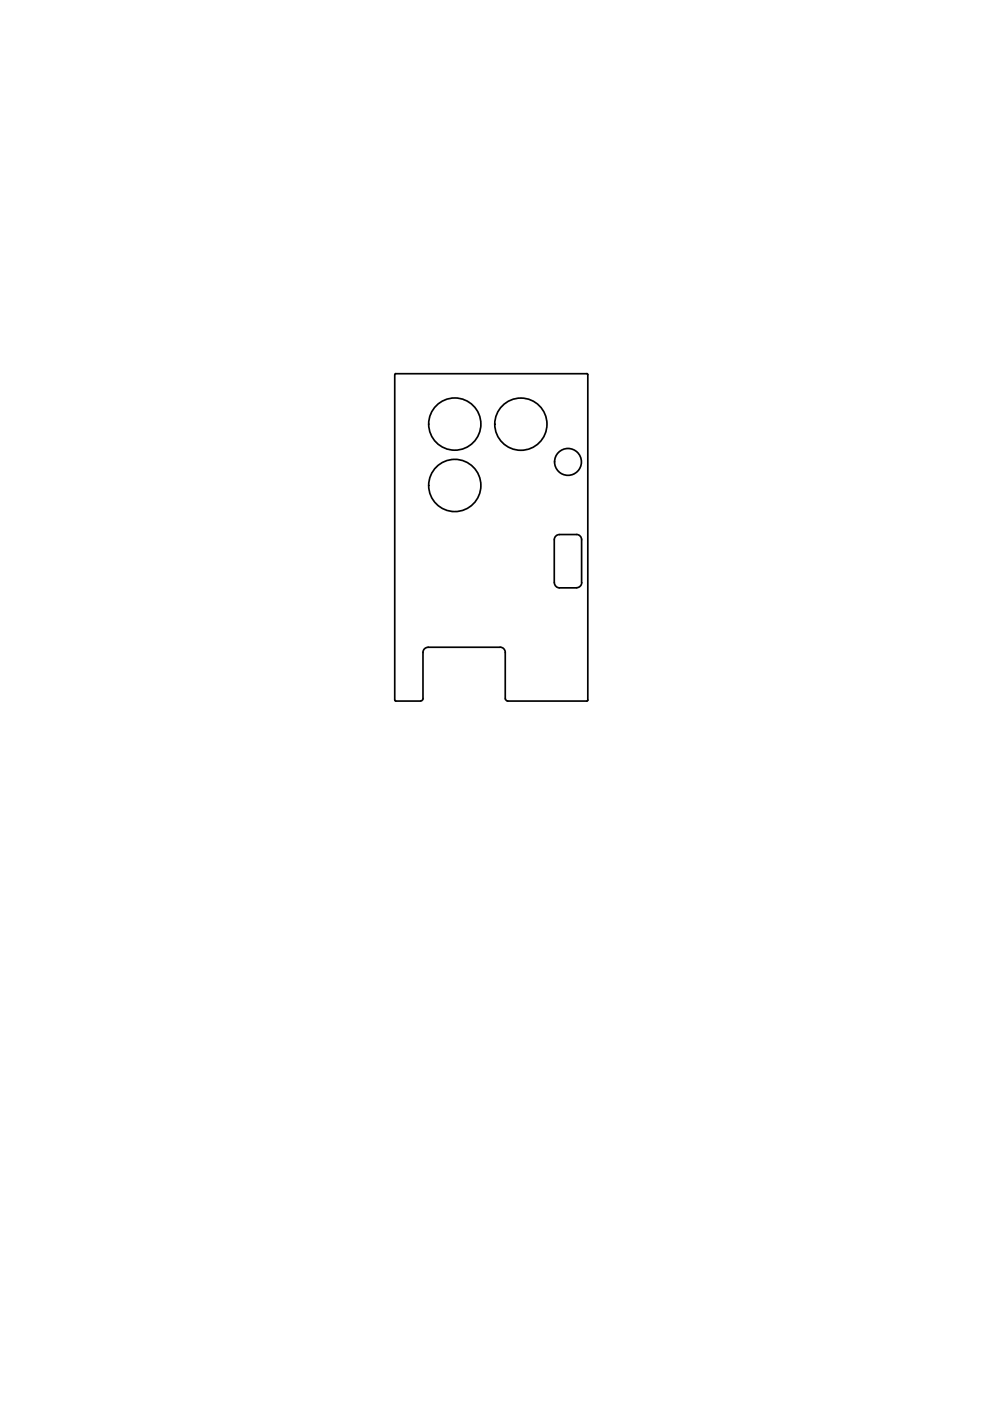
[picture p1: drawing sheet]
<svg xmlns="http://www.w3.org/2000/svg" width="210mm" height="297mm" viewBox="0 0 210 297" stroke-linecap="round" stroke-linejoin="round" font-family="sans-serif">
<!-- layer: Visible -->
<g fill="none" stroke="#000" stroke-width=".36">
<path d="M83.9 79.2h40.5M83.9 79.2l-.2 .2v69M124.4 79.2l.2 .2v69M117.5 123.5v-9.1a1.1 1.1 0 0 1 1.1-1.1h3.6a1.1 1.1 0 0 1 1.1 1.1v9.1M117.5 123.5a1.1 1.1 0 0 0 1.1 1.1h3.6a1.15 1.15 0 0 0 1.1-1.1M83.7 148.4l.2 .2h5.3M89.7 148.1v-9.8a1.1 1.1 0 0 1 1.1-1.1h15.2a1.1 1.1 0 0 1 1.1 1.1v9.8M89.7 148.1l-.3 .5h-.2M107.1 148.1l.1 .3 .4 .2h16.8l.2-.2"/>
<circle cx="96.4" cy="89.9" r="5.5"/>
<circle cx="110.4" cy="89.9" r="5.5"/>
<circle cx="120.4" cy="97.9" r="2.85"/>
<circle cx="96.4" cy="102.9" r="5.5"/>
</g>
</svg>
